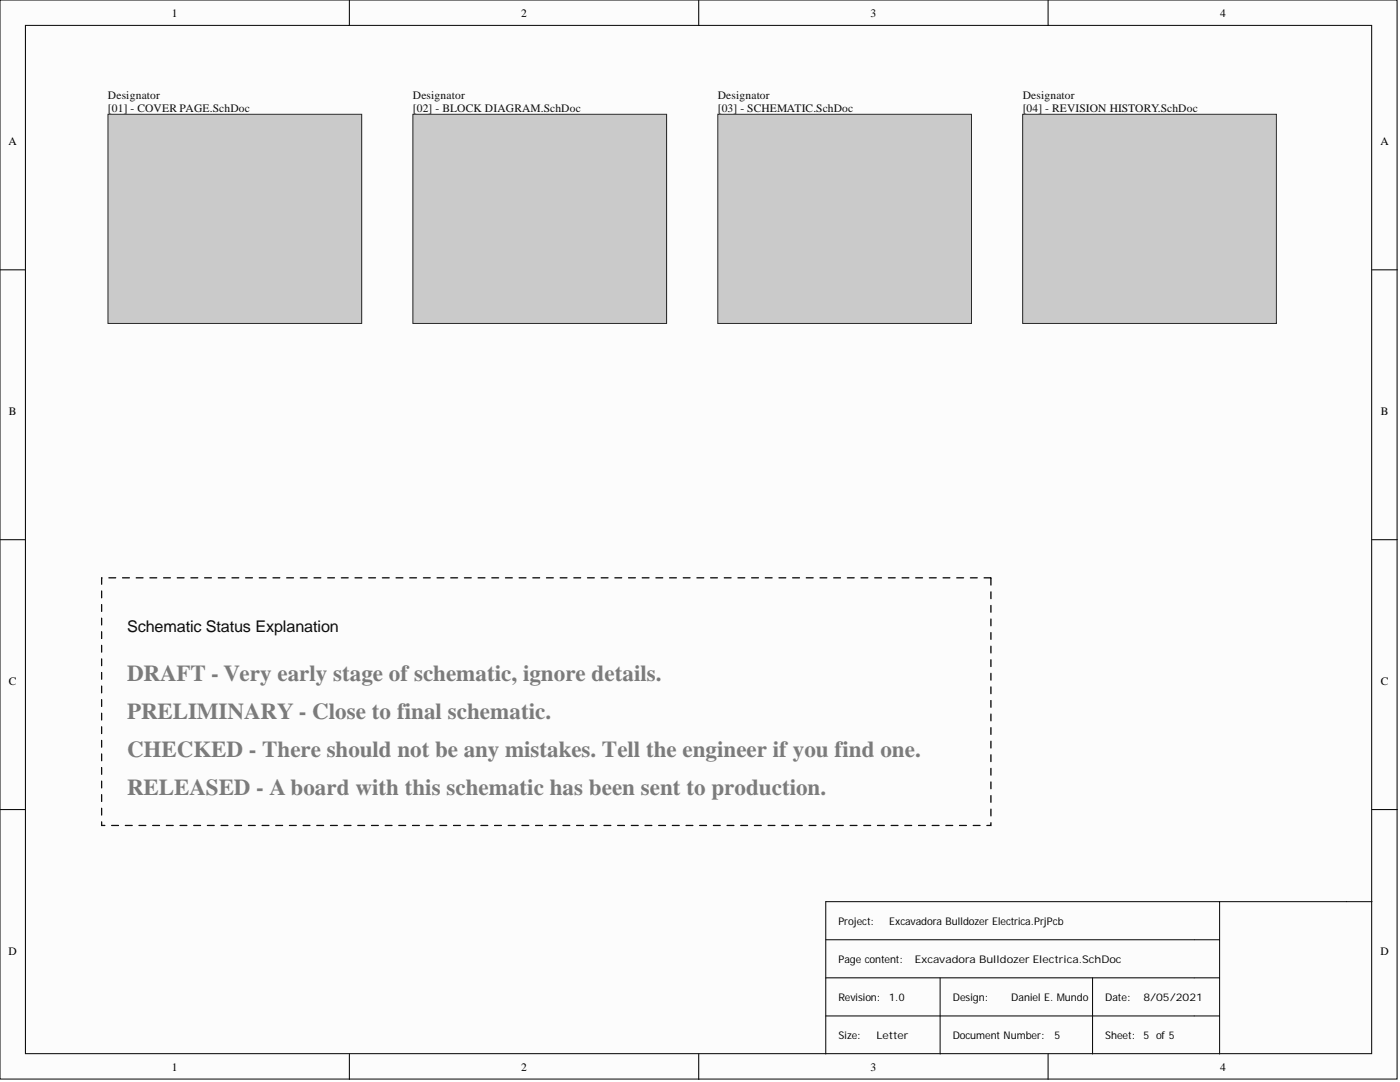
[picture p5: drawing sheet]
<svg xmlns="http://www.w3.org/2000/svg" width="279mm" height="216mm" viewBox="0 0 279 216" stroke-linecap="round" stroke-linejoin="round" font-family="sans-serif">
<defs><g id="words">
<g font-size="4.6" fill="#7b7b7b">
<text x="25.4" y="135.8">DRAFT - Very early stage of schematic, ignore details.</text>
<text x="25.4" y="143.4">PRELIMINARY - Close to final schematic.</text>
<text x="25.4" y="151">CHECKED - There should not be any mistakes. Tell the engineer if you find one.</text>
<text x="25.4" y="158.6">RELEASED - A board with this schematic has been sent to production.</text>
</g>
<text font-size="3.2" fill="#0e0e0e" x="25.4" y="126">Schematic Status Explanation</text>
<g font-size="2.3">
<text x="34.3" y="3.3">1</text>
<text x="104" y="3.3">2</text>
<text x="173.8" y="3.3">3</text>
<text x="243.5" y="3.3">4</text>
<text x="1.7" y="29">A</text>
<text x="275.5" y="29">A</text>
<text x="1.8" y="82.8">B</text>
<text x="275.6" y="82.8">B</text>
<text x="1.8" y="136.7">C</text>
<text x="275.6" y="136.7">C</text>
<text x="1.7" y="190.5">D</text>
<text x="275.5" y="190.5">D</text>
<text x="34.3" y="213.6">1</text>
<text x="104" y="213.6">2</text>
<text x="173.8" y="213.6">3</text>
<text x="243.5" y="213.6">4</text>
</g>
<g font-size="2.3" fill="#0e0e0e">
<text x="21.6" y="19.8">Designator</text>
<text x="21.6" y="22.3">[01] - COVER PAGE.SchDoc</text>
<text x="82.4" y="19.8">Designator</text>
<text x="82.4" y="22.3">[02] - BLOCK DIAGRAM.SchDoc</text>
<text x="143.2" y="19.8">Designator</text>
<text x="143.2" y="22.3">[03] - SCHEMATIC.SchDoc</text>
<text x="204.1" y="19.8">Designator</text>
<text x="204.1" y="22.3">[04] - REVISION HISTORY.SchDoc</text>
</g>
<g font-size="2.1">
<text x="167.3" y="184.6">Project:</text>
<text x="177.5" y="184.6">Excavadora Bulldozer Electrica.PrjPcb</text>
<text x="167.3" y="192.2">Page content:</text>
<text x="182.5" y="192.2">Excavadora Bulldozer Electrica.SchDoc</text>
<text x="167.3" y="199.8">Revision:</text>
<text x="177.5" y="199.8">1.0</text>
<text x="190.2" y="199.8">Design:</text>
<text x="201.8" y="199.8">Daniel E. M</text>
<text x="212.5" y="199.8">undo</text>
<text x="220.6" y="199.8">Date:</text>
<text x="228.2" y="199.8">8/05/2021</text>
<text x="167.3" y="207.4">Size:</text>
<text x="174.9" y="207.4">Letter</text>
<text x="190.2" y="207.4">DocumentNumber:</text>
<text x="210.4" y="207.4">5</text>
<text x="220.6" y="207.4">Sheet:</text>
<text x="228.2" y="207.4">5 of5</text>
</g>
</g></defs>
<g fill="#fcfcfc" stroke="#000" stroke-width=".2">
<path d="M0 0h278.8v215.3h-278.8z"/>
<path d="M5.1 5.1h268.6v205.1h-268.6z"/>
</g>
<g fill="none" stroke="#000" stroke-width=".2">
<path d="M69.7 0v5.1M139.4 0v5.1M209.2 0v5.1M0 53.8h5.1M273.8 53.8h5.1M0 107.7h5.1M273.8 107.7h5.1M0 161.5h5.1M243.4 179.9v30.4M273.8 161.5h5.1M273.8 179.9h-109v30.4M164.8 187.5h78.6"/>
<path d="M164.8 195.1h78.6M187.6 195.1v15.2M218 195.1v15.2M69.7 210.3v5.1M139.4 210.3v5.1M164.8 202.7h78.6M209.2 210.3v5.1"/>
</g>
<path d="M197.8 115.3h-177.5v49.4h177.5v-49.4" fill="none" stroke="#000" stroke-width=".25" stroke-dasharray="1.4 1.4"/>
<g fill="#cacaca" stroke="#262626" stroke-width=".2">
<path d="M21.6 22.8h50.6v41.7h-50.6z"/>
<path d="M82.4 22.8h50.6v41.7h-50.6z"/>
<path d="M143.2 22.8h50.7v41.7h-50.7z"/>
<path d="M204.1 22.8h50.6v41.7h-50.6z"/>
</g>
<use href="#words"/>
</svg>
